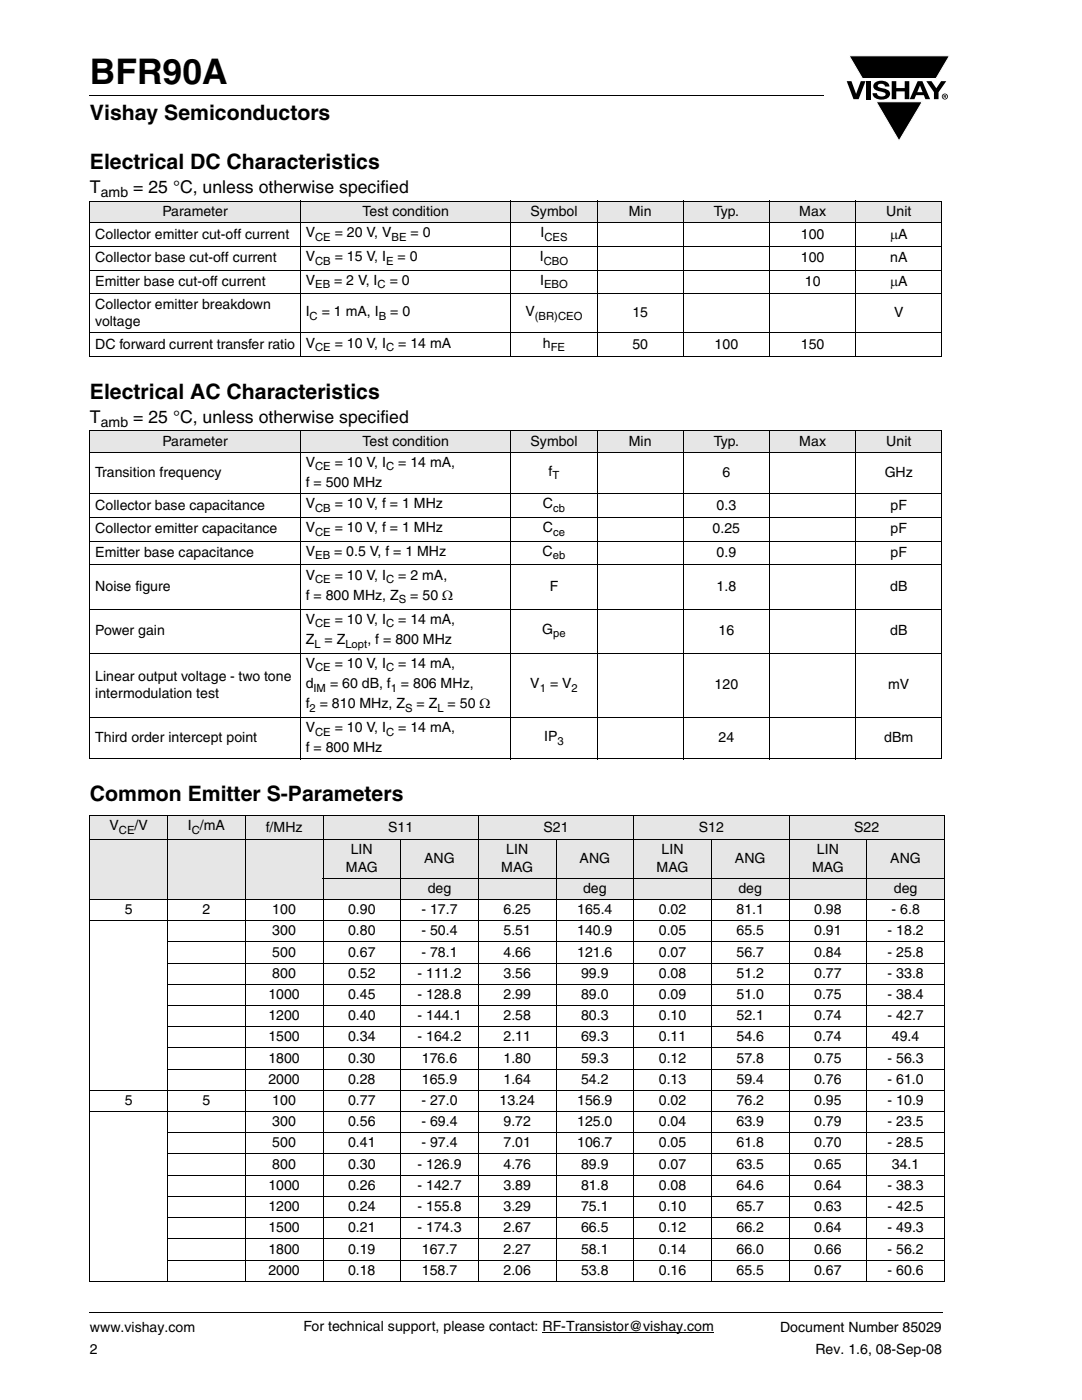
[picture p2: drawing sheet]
<svg xmlns="http://www.w3.org/2000/svg" width="216mm" height="279mm" viewBox="0 0 216 279" stroke-linecap="round" stroke-linejoin="round" font-family="sans-serif">
<defs><g id="words">
<text font-size="7" x="17.9" y="16.7">BFR90A</text>
<g font-size="4.2">
<text x="17.9" y="24">Vishay Semiconductors</text>
<text x="17.9" y="33.8">Electrical DC Characteristics</text>
<text x="17.9" y="79.6">Electrical AC Characteristics</text>
<text x="17.9" y="159.9">Common Emitter S-Parameters</text>
</g>
<g font-size="3.5">
<text x="17.9" y="38.5">T</text>
<text x="26.6" y="38.5">= 25 °C, unless otherwise specified</text>
<text x="17.9" y="84.3">T</text>
<text x="26.6" y="84.3">= 25 °C, unless otherwise specified</text>
</g>
<g font-size="2.8">
<text x="20.1" y="39.4">amb</text>
<text x="19" y="47.6">Collector emitter cut-off current</text>
<text x="32.4" y="43.1">Parameter</text>
<text x="61" y="47.3">V</text>
<text x="66.8" y="47.3">= 20 V, V</text>
<text x="72.3" y="43.1">Test condition</text>
<text x="81.9" y="47.3">= 0</text>
<text x="105.9" y="43.1">Symbol</text>
<text x="107.8" y="47.3">I</text>
<text x="125.5" y="43.1">Min</text>
<text x="142.4" y="43.1">Typ.</text>
<text x="159.5" y="43.1">Max</text>
<text x="159.8" y="47.6">100</text>
<text x="176.8" y="43.1">Unit</text>
<text x="177.6" y="47.6">μA</text>
<text x="19" y="52.3">Collector base cut-off current</text>
<text x="61" y="52.1">V</text>
<text x="66.8" y="52.1">= 15 V, I</text>
<text x="79.3" y="52.1">= 0</text>
<text x="107.7" y="52.1">I</text>
<text x="159.8" y="52.3">100</text>
<text x="177.6" y="52.3">nA</text>
<text x="19" y="57.1">Emitter base cut-off current</text>
<text x="61" y="56.9">V</text>
<text x="66.7" y="56.9">= 2 V, I</text>
<text x="77.8" y="56.9">= 0</text>
<text x="107.8" y="56.9">I</text>
<text x="160.6" y="57.1">10</text>
<text x="177.6" y="57.1">μA</text>
<text x="19" y="61.6">Collector emitter breakdown</text>
<text x="19" y="65.1">voltage</text>
<text x="61" y="63.1">I</text>
<text x="64.2" y="63.1">= 1 mA, I</text>
<text x="77.9" y="63.1">= 0</text>
<text x="104.8" y="63.1">V</text>
<text x="126.2" y="63.4">15</text>
<text x="178.4" y="63.4">V</text>
<text x="19" y="69.6">DC forward current transfer ratio</text>
<text x="61" y="69.4">V</text>
<text x="66.8" y="69.4">= 10 V, I</text>
<text x="79.5" y="69.4">= 14 mA</text>
<text x="108.3" y="69.4">h</text>
<text x="126.2" y="69.6">50</text>
<text x="142.6" y="69.6">100</text>
<text x="159.8" y="69.6">150</text>
<text x="20.1" y="85.2">amb</text>
<text x="32.4" y="88.9">Parameter</text>
<text x="72.3" y="88.9">Test condition</text>
<text x="105.9" y="88.9">Symbol</text>
<text x="125.5" y="88.9">Min</text>
<text x="142.4" y="88.9">Typ.</text>
<text x="159.5" y="88.9">Max</text>
<text x="176.8" y="88.9">Unit</text>
<text x="19" y="95.2">Transition frequency</text>
<text x="61" y="93.2">V</text>
<text x="66.8" y="93.2">= 10 V, I</text>
<text x="79.5" y="93.2">= 14 mA,</text>
<text x="109.5" y="94.9">f</text>
<text x="144.2" y="95.2">6</text>
<text x="176.5" y="95.2">GHz</text>
<text x="19" y="101.7">Collector base capacitance</text>
<text x="61" y="101.4">V</text>
<text x="61" y="97.2">f = 500 MHz</text>
<text x="66.8" y="101.4">= 10 V, f = 1 MHz</text>
<text x="108.3" y="101.4">C</text>
<text x="143" y="101.7">0.3</text>
<text x="177.7" y="101.7">pF</text>
<text x="19" y="106.4">Collector emitter capacitance</text>
<text x="61" y="106.2">V</text>
<text x="66.8" y="106.2">= 10 V, f = 1 MHz</text>
<text x="108.3" y="106.2">C</text>
<text x="142.2" y="106.4">0.25</text>
<text x="177.7" y="106.4">pF</text>
<text x="19" y="111.2">Emitter base capacitance</text>
<text x="61" y="110.9">V</text>
<text x="66.7" y="110.9">= 0.5 V, f = 1 MHz</text>
<text x="108.3" y="110.9">C</text>
<text x="143" y="111.2">0.9</text>
<text x="177.7" y="111.2">pF</text>
<text x="19" y="118">Noise figure</text>
<text x="61" y="119.7">f = 800 MHz, Z</text>
<text x="61" y="115.7">V</text>
<text x="66.8" y="115.7">= 10 V, I</text>
<text x="79.5" y="115.7">= 2 mA,</text>
<text x="81.9" y="119.7">= 50 Ω</text>
<text x="109.7" y="118">F</text>
<text x="143" y="118">1.8</text>
<text x="177.6" y="118">dB</text>
<text x="61" y="124.5">V</text>
<text x="66.8" y="124.5">= 10 V, I</text>
<text x="79.5" y="124.5">= 14 mA,</text>
<text x="19" y="126.8">Power gain</text>
<text x="61" y="128.5">Z</text>
<text x="64.8" y="128.5">= Z</text>
<text x="73.3" y="128.5">, f = 800 MHz</text>
<text x="108.2" y="126.5">G</text>
<text x="143.4" y="126.8">16</text>
<text x="177.6" y="126.8">dB</text>
<text x="19" y="135.8">Linear output voltage - two tone</text>
<text x="61" y="133.3">V</text>
<text x="61" y="137.3">d</text>
<text x="65.9" y="137.3">= 60 dB, f</text>
<text x="66.8" y="133.3">= 10 V, I</text>
<text x="79.5" y="133.3">= 14 mA,</text>
<text x="80" y="137.3">= 806 MHz,</text>
<text x="105.8" y="137.3">V</text>
<text x="109.7" y="137.3">= V</text>
<text x="142.6" y="137.6">120</text>
<text x="177.2" y="137.6">mV</text>
<text x="19" y="139.3">intermodulation test</text>
<text x="61" y="141.4">f</text>
<text x="63.8" y="141.4">= 810 MHz, Z</text>
<text x="83.1" y="141.4">= Z</text>
<text x="89.3" y="141.4">= 50 Ω</text>
<text x="19" y="148.1">Third order intercept point</text>
<text x="61" y="146.1">V</text>
<text x="66.8" y="146.1">= 10 V, I</text>
<text x="79.5" y="146.1">= 14 mA,</text>
<text x="108.6" y="147.9">IP</text>
<text x="143.4" y="148.1">24</text>
<text x="176.4" y="148.1">dBm</text>
<text x="61" y="150.2">f = 800 MHz</text>
<text x="21.9" y="165.7">V</text>
<text x="26.9" y="165.7">/V</text>
<text x="37.5" y="165.7">I /mA</text>
<text x="53" y="165.9">f/MHz</text>
<text x="77.4" y="165.9">S11</text>
<text x="108.4" y="165.9">S21</text>
<text x="139.4" y="165.9">S12</text>
<text x="170.4" y="165.9">S22</text>
<text x="69" y="174">MAG</text>
<text x="70" y="170.4">LIN</text>
<text x="84.6" y="172.2">ANG</text>
<text x="100" y="174">MAG</text>
<text x="101" y="170.4">LIN</text>
<text x="115.7" y="172.2">ANG</text>
<text x="131" y="174">MAG</text>
<text x="132" y="170.4">LIN</text>
<text x="146.6" y="172.2">ANG</text>
<text x="162" y="174">MAG</text>
<text x="163" y="170.4">LIN</text>
<text x="177.7" y="172.2">ANG</text>
<text x="85.3" y="178.2">deg</text>
<text x="116.4" y="178.2">deg</text>
<text x="147.3" y="178.2">deg</text>
<text x="178.4" y="178.2">deg</text>
<text x="24.9" y="182.4">5</text>
<text x="40.4" y="182.4">2</text>
<text x="54.3" y="182.4">100</text>
<text x="69.4" y="182.4">0.90</text>
<text x="84.1" y="182.4">- 17.7</text>
<text x="100.5" y="182.4">6.25</text>
<text x="115.2" y="182.4">165.4</text>
<text x="131.5" y="182.4">0.02</text>
<text x="147" y="182.4">81.1</text>
<text x="162.5" y="182.4">0.98</text>
<text x="177.9" y="182.4">- 6.8</text>
<text x="54.3" y="186.7">300</text>
<text x="54.3" y="190.9">500</text>
<text x="69.4" y="186.7">0.80</text>
<text x="69.4" y="190.9">0.67</text>
<text x="84.1" y="186.7">- 50.4</text>
<text x="84.1" y="190.9">- 78.1</text>
<text x="100.5" y="186.7">5.51</text>
<text x="100.5" y="190.9">4.66</text>
<text x="115.2" y="186.7">140.9</text>
<text x="115.2" y="190.9">121.6</text>
<text x="131.5" y="186.7">0.05</text>
<text x="131.5" y="190.9">0.07</text>
<text x="147" y="186.7">65.5</text>
<text x="147" y="190.9">56.7</text>
<text x="162.5" y="186.7">0.91</text>
<text x="162.5" y="190.9">0.84</text>
<text x="177.1" y="186.7">- 18.2</text>
<text x="177.1" y="190.9">- 25.8</text>
<text x="54.3" y="195.1">800</text>
<text x="69.4" y="195.1">0.52</text>
<text x="83.3" y="195.1">- 111.2</text>
<text x="100.5" y="195.1">3.56</text>
<text x="115.9" y="195.1">99.9</text>
<text x="131.5" y="195.1">0.08</text>
<text x="147" y="195.1">51.2</text>
<text x="162.5" y="195.1">0.77</text>
<text x="177.1" y="195.1">- 33.8</text>
<text x="53.6" y="199.4">1000</text>
<text x="53.6" y="203.6">1200</text>
<text x="69.5" y="199.4">0.45</text>
<text x="69.5" y="203.6">0.40</text>
<text x="83.3" y="199.4">- 128.8</text>
<text x="83.3" y="203.6">- 144.1</text>
<text x="100.5" y="199.4">2.99</text>
<text x="100.5" y="203.6">2.58</text>
<text x="115.9" y="199.4">89.0</text>
<text x="115.9" y="203.6">80.3</text>
<text x="131.5" y="199.4">0.09</text>
<text x="131.5" y="203.6">0.10</text>
<text x="147" y="199.4">51.0</text>
<text x="147" y="203.6">52.1</text>
<text x="162.5" y="199.4">0.75</text>
<text x="162.5" y="203.6">0.74</text>
<text x="177.1" y="199.4">- 38.4</text>
<text x="177.1" y="203.6">- 42.7</text>
<text x="53.6" y="207.8">1500</text>
<text x="69.5" y="207.8">0.34</text>
<text x="83.3" y="207.8">- 164.2</text>
<text x="100.5" y="207.8">2.11</text>
<text x="115.9" y="207.8">69.3</text>
<text x="131.5" y="207.8">0.11</text>
<text x="147" y="207.8">54.6</text>
<text x="162.5" y="207.8">0.74</text>
<text x="178" y="207.8">49.4</text>
<text x="53.6" y="212.1">1800</text>
<text x="69.4" y="212.1">0.30</text>
<text x="84.2" y="212.1">176.6</text>
<text x="100.5" y="212.1">1.80</text>
<text x="115.9" y="212.1">59.3</text>
<text x="131.5" y="212.1">0.12</text>
<text x="147" y="212.1">57.8</text>
<text x="162.5" y="212.1">0.75</text>
<text x="177.1" y="212.1">- 56.3</text>
<text x="24.9" y="220.5">5</text>
<text x="40.4" y="220.5">5</text>
<text x="53.6" y="216.3">2000</text>
<text x="54.3" y="220.5">100</text>
<text x="69.4" y="216.3">0.28</text>
<text x="69.4" y="220.5">0.77</text>
<text x="84.1" y="220.5">- 27.0</text>
<text x="84.2" y="216.3">165.9</text>
<text x="99.7" y="220.5">13.24</text>
<text x="100.5" y="216.3">1.64</text>
<text x="115.2" y="220.5">156.9</text>
<text x="115.9" y="216.3">54.2</text>
<text x="131.5" y="216.3">0.13</text>
<text x="131.5" y="220.5">0.02</text>
<text x="147" y="216.3">59.4</text>
<text x="147" y="220.5">76.2</text>
<text x="162.5" y="216.3">0.76</text>
<text x="162.5" y="220.5">0.95</text>
<text x="177.1" y="216.3">- 61.0</text>
<text x="177.1" y="220.5">- 10.9</text>
<text x="54.3" y="224.8">300</text>
<text x="69.4" y="224.8">0.56</text>
<text x="84.1" y="224.8">- 69.4</text>
<text x="100.5" y="224.8">9.72</text>
<text x="115.2" y="224.8">125.0</text>
<text x="131.5" y="224.8">0.04</text>
<text x="147" y="224.8">63.9</text>
<text x="162.5" y="224.8">0.79</text>
<text x="177.1" y="224.8">- 23.5</text>
<text x="54.3" y="229">500</text>
<text x="54.3" y="233.2">800</text>
<text x="69.4" y="229">0.41</text>
<text x="69.4" y="233.2">0.30</text>
<text x="83.3" y="233.2">- 126.9</text>
<text x="84.1" y="229">- 97.4</text>
<text x="100.5" y="229">7.01</text>
<text x="100.5" y="233.2">4.76</text>
<text x="115.2" y="229">106.7</text>
<text x="115.9" y="233.2">89.9</text>
<text x="131.5" y="229">0.05</text>
<text x="131.5" y="233.2">0.07</text>
<text x="147" y="229">61.8</text>
<text x="147" y="233.2">63.5</text>
<text x="162.5" y="229">0.70</text>
<text x="162.5" y="233.2">0.65</text>
<text x="177.1" y="229">- 28.5</text>
<text x="178" y="233.2">34.1</text>
<text x="53.6" y="237.5">1000</text>
<text x="69.5" y="237.5">0.26</text>
<text x="83.3" y="237.5">- 142.7</text>
<text x="100.5" y="237.5">3.89</text>
<text x="115.9" y="237.5">81.8</text>
<text x="131.5" y="237.5">0.08</text>
<text x="147" y="237.5">64.6</text>
<text x="162.5" y="237.5">0.64</text>
<text x="177.1" y="237.5">- 38.3</text>
<text x="53.6" y="241.7">1200</text>
<text x="53.6" y="245.9">1500</text>
<text x="69.5" y="241.7">0.24</text>
<text x="69.5" y="245.9">0.21</text>
<text x="83.3" y="241.7">- 155.8</text>
<text x="83.3" y="245.9">- 174.3</text>
<text x="100.5" y="241.7">3.29</text>
<text x="100.5" y="245.9">2.67</text>
<text x="115.9" y="241.7">75.1</text>
<text x="115.9" y="245.9">66.5</text>
<text x="131.5" y="241.7">0.10</text>
<text x="131.5" y="245.9">0.12</text>
<text x="147" y="241.7">65.7</text>
<text x="147" y="245.9">66.2</text>
<text x="162.5" y="241.7">0.63</text>
<text x="162.5" y="245.9">0.64</text>
<text x="177.1" y="241.7">- 42.5</text>
<text x="177.1" y="245.9">- 49.3</text>
<text x="53.6" y="250.2">1800</text>
<text x="69.4" y="250.2">0.19</text>
<text x="84.2" y="250.2">167.7</text>
<text x="100.5" y="250.2">2.27</text>
<text x="115.9" y="250.2">58.1</text>
<text x="131.5" y="250.2">0.14</text>
<text x="147" y="250.2">66.0</text>
<text x="162.5" y="250.2">0.66</text>
<text x="177.1" y="250.2">- 56.2</text>
<text x="53.6" y="254.4">2000</text>
<text x="69.4" y="254.4">0.18</text>
<text x="84.2" y="254.4">158.7</text>
<text x="100.5" y="254.4">2.06</text>
<text x="115.9" y="254.4">53.8</text>
<text x="131.5" y="254.4">0.16</text>
<text x="147" y="254.4">65.5</text>
<text x="162.5" y="254.4">0.67</text>
<text x="177.1" y="254.4">- 60.6</text>
<text x="17.9" y="265.9">www.vishay.com</text>
<text x="60.6" y="265.6">For technical support, please contact: RF-Transistor@vishay.com</text>
<text x="155.7" y="265.9">Document Number 85029</text>
<text x="17.9" y="270.1">2</text>
<text x="162.7" y="270.1">Rev. 1.6, 08-Sep-08</text>
</g>
<g font-size="2.2">
<text x="62.9" y="48">CE</text>
<text x="62.9" y="52.8">CB</text>
<text x="77" y="52.8">E</text>
<text x="78.1" y="48">BE</text>
<text x="108.5" y="52.8">CBO</text>
<text x="108.6" y="48">CES</text>
<text x="62.9" y="57.6">EB</text>
<text x="75.4" y="57.6">C</text>
<text x="108.6" y="57.6">EBO</text>
<text x="61.8" y="63.8">C</text>
<text x="75.6" y="63.8">B</text>
<text x="106.7" y="63.8">(BR)CEO</text>
<text x="62.9" y="70.1">CE</text>
<text x="77" y="70.1">C</text>
<text x="109.9" y="70.1">FE</text>
<text x="62.9" y="93.9">CE</text>
<text x="77" y="93.9">C</text>
<text x="110.3" y="95.6">T</text>
<text x="62.9" y="102.2">CB</text>
<text x="62.9" y="106.9">CE</text>
<text x="110.4" y="102.2">cb</text>
<text x="110.4" y="106.9">ce</text>
<text x="62.9" y="111.7">EB</text>
<text x="110.3" y="111.7">eb</text>
<text x="62.9" y="116.4">CE</text>
<text x="77" y="116.4">C</text>
<text x="62.9" y="125.2">CE</text>
<text x="77" y="125.2">C</text>
<text x="79.6" y="120.4">S</text>
<text x="62.7" y="129.2">L</text>
<text x="68.9" y="129.2">Lopt</text>
<text x="110.4" y="127.2">pe</text>
<text x="62.9" y="134">CE</text>
<text x="77" y="134">C</text>
<text x="61.8" y="142.1">2</text>
<text x="62.6" y="138">IM</text>
<text x="78" y="138">1</text>
<text x="80.8" y="142.1">S</text>
<text x="87.3" y="142.1">L</text>
<text x="107.7" y="138">1</text>
<text x="114" y="138">2</text>
<text x="62.9" y="146.8">CE</text>
<text x="77" y="146.8">C</text>
<text x="111.3" y="148.6">3</text>
<text x="23.7" y="166.4">CE</text>
<text x="38.3" y="166.4">C</text>
</g>
</g></defs>
<g fill="#000">
<path d="M17.9 18.9v.2zM169 16.2h.9l.9 2.5 1-2.5h.9l-1.4 3.6h-1zM169.4 11.1h20.1l-2.7 4.6h-14.7zM172.9 16.2h.9v3.6h-.9zM174.6 16.5a2.1 2.1 0 0 1 2.8 .3l.1 .5h-.9a.79 .79 0 0 0-.7-.6 .79 .79 0 0 0-.8 .4l.3 .3 1 .3a1.08 1.08 0 0 1 1.2 1 1.08 1.08 0 0 1-1.1 1.1 1.73 1.73 0 0 1-2.4-1.2h.9a.96 .96 0 0 0 .8 .7 .96 .96 0 0 0 .9-.5 1.31 1.31 0 0 0-1.2-.6 1.03 1.03 0 0 1-1.1-.5 1.03 1.03 0 0 1 .2-1.2zM177.9 16.2h.9v1.4h1.7v-1.4h.9v3.6h-.9v-1.6h-1.7v1.6h-.9zM184.8 16.2h1.1l.9 1.4 1-1.4h1l-1.5 2.2v1.4h-.9v-1.4zM174.8 20.3h9.2l-4.6 7.8zM17.9 261.9v.2z"/>
<path d="M183.6 17.1l-.6 1.3h1.1zM183.1 16.2h.9l1.6 3.6h-.9l-.4-.8h-1.5l-.3 .8h-1z"/>
<path d="M188.4 19v.2h.2v-.1zM188.3 18.9l.4 .1 .1 .1-.2 .2 .2 .3-.3-.3-.1 .3h-.1zM188.1 19.3a.46 .46 0 0 0 .9 0 .46 .46 0 0 0-.9 0zM187.9 19.3a.6 .6 0 0 1 1.2 0 .6 .6 0 0 1-1.2 0z"/>
</g>
<path d="M169.4 11.1h20.1l-2.7 4.6h-14.7zM174.8 20.3h9.2l-4.6 7.8z" fill="none" stroke="#fff" stroke-width=".2"/>
<path d="M17.9 19h146.4M17.9 262h170.1M108.2 265.9h34.3" fill="none" stroke="#000" stroke-width=".2"/>
<g fill="#e6e6e6">
<path d="M17.9 40.2h42v4.2h-42z"/>
<path d="M59.9 40.2h42.1v4.2h-42.1z"/>
<path d="M102 40.2h17.1v4.2h-17.1z"/>
<path d="M119.1 40.2h17.3v4.2h-17.3z"/>
<path d="M136.4 40.2h17.1v4.2h-17.1z"/>
<path d="M153.5 40.2h17.3v4.2h-17.3z"/>
<path d="M170.8 40.2h17.2v4.2h-17.2z"/>
</g>
<g fill="none" stroke="#000" stroke-width=".2">
<path d="M17.9 40.2h170.1M17.9 44.4h170.1M17.9 49.1h170.1M17.9 53.9h170.1M17.9 58.7h170.1M17.9 40.3v30.8M59.9 40.1v31.1M102 40.1v31.1M119.1 40.1v31.1M136.4 40.1v31.1M153.5 40.1v31.1M170.8 40.1v31.1"/>
<path d="M188 40.3v30.8M17.9 66.4h170.1M17.9 71.2h170.1"/>
</g>
<g fill="#e6e6e6">
<path d="M17.9 86h42v4.2h-42z"/>
<path d="M59.9 86h42.1v4.2h-42.1z"/>
<path d="M102 86h17.1v4.2h-17.1z"/>
<path d="M119.1 86h17.3v4.2h-17.3z"/>
<path d="M136.4 86h17.1v4.2h-17.1z"/>
<path d="M153.5 86h17.3v4.2h-17.3z"/>
<path d="M170.8 86h17.2v4.2h-17.2z"/>
</g>
<g fill="none" stroke="#000" stroke-width=".2">
<path d="M17.9 86h170.1M17.9 90.2h170.1M17.9 98.5h170.1M17.9 86.1v65.3M59.9 85.9v65.7M102 85.9v65.7M119.1 85.9v65.7M136.4 85.9v65.7M153.5 85.9v65.7M170.8 85.9v65.7M188 86.1v65.3M17.9 103.3h170.1"/>
<path d="M17.9 108h170.1M17.9 112.8h170.1M17.9 121.5h170.1M17.9 130.3h170.1M17.9 143.2h170.1M17.9 151.5h170.1"/>
</g>
<g fill="#e6e6e6">
<path d="M17.9 162.8h15.5v4.7h-15.5z"/>
<path d="M33.4 162.8h15.5v4.7h-15.5z"/>
<path d="M48.9 162.8h15.6v4.7h-15.6z"/>
<path d="M64.5 162.8h30.9v4.7h-30.9z"/>
<path d="M95.4 162.8h31v4.7h-31z"/>
<path d="M126.4 162.8h31.1v4.7h-31.1z"/>
<path d="M157.5 162.8h30.9v4.7h-30.9z"/>
<path d="M17.9 167.5h46.6v12h-46.6z"/>
<path d="M64.5 167.5h15.4v7.8h-15.4z"/>
<path d="M79.9 167.5h15.5v7.8h-15.5z"/>
<path d="M95.4 167.5h15.6v7.8h-15.6z"/>
<path d="M111 167.5h15.4v7.8h-15.4z"/>
<path d="M126.4 167.5h15.5v7.8h-15.5z"/>
<path d="M141.9 167.5h15.6v7.8h-15.6z"/>
<path d="M157.5 167.5h15.5v7.8h-15.5z"/>
<path d="M173 167.5h15.4v7.8h-15.4z"/>
<path d="M64.5 175.3h30.9v4.2h-30.9z"/>
<path d="M95.4 175.3h31v4.2h-31z"/>
<path d="M126.4 175.3h31.1v4.2h-31.1z"/>
<path d="M157.5 175.3h30.9v4.2h-30.9z"/>
</g>
<g fill="none" stroke="#000" stroke-width=".2">
<path d="M17.9 162.8h170.6M17.9 167.5h170.6M17.9 179.5h170.6M17.9 162.8v92.8M33.4 162.7v93.1M48.9 162.7v93.1M64.4 175.3h124.1M64.5 162.7v93.1M79.9 167.4v88.4M95.4 162.7v93.1M111 167.4v88.4M126.4 162.7v93.1"/>
<path d="M141.9 167.4v88.4M157.5 162.7v93.1M173 167.4v88.4M188.4 162.8v92.8M17.9 183.7h170.6M33.4 188h155.1M33.4 192.2h155.1M33.4 196.4h155.1M17.9 217.6h170.6M33.4 200.7h155.1M33.4 204.9h155.1M33.4 209.1h155.1"/>
<path d="M33.4 213.4h155.1M17.9 221.8h170.6M33.4 226.1h155.1M33.4 230.3h155.1M33.4 234.5h155.1M33.4 238.8h155.1M17.9 255.7h170.6M33.4 243h155.1M33.4 247.2h155.1M33.4 251.5h155.1"/>
</g>
<use href="#words"/>
</svg>
